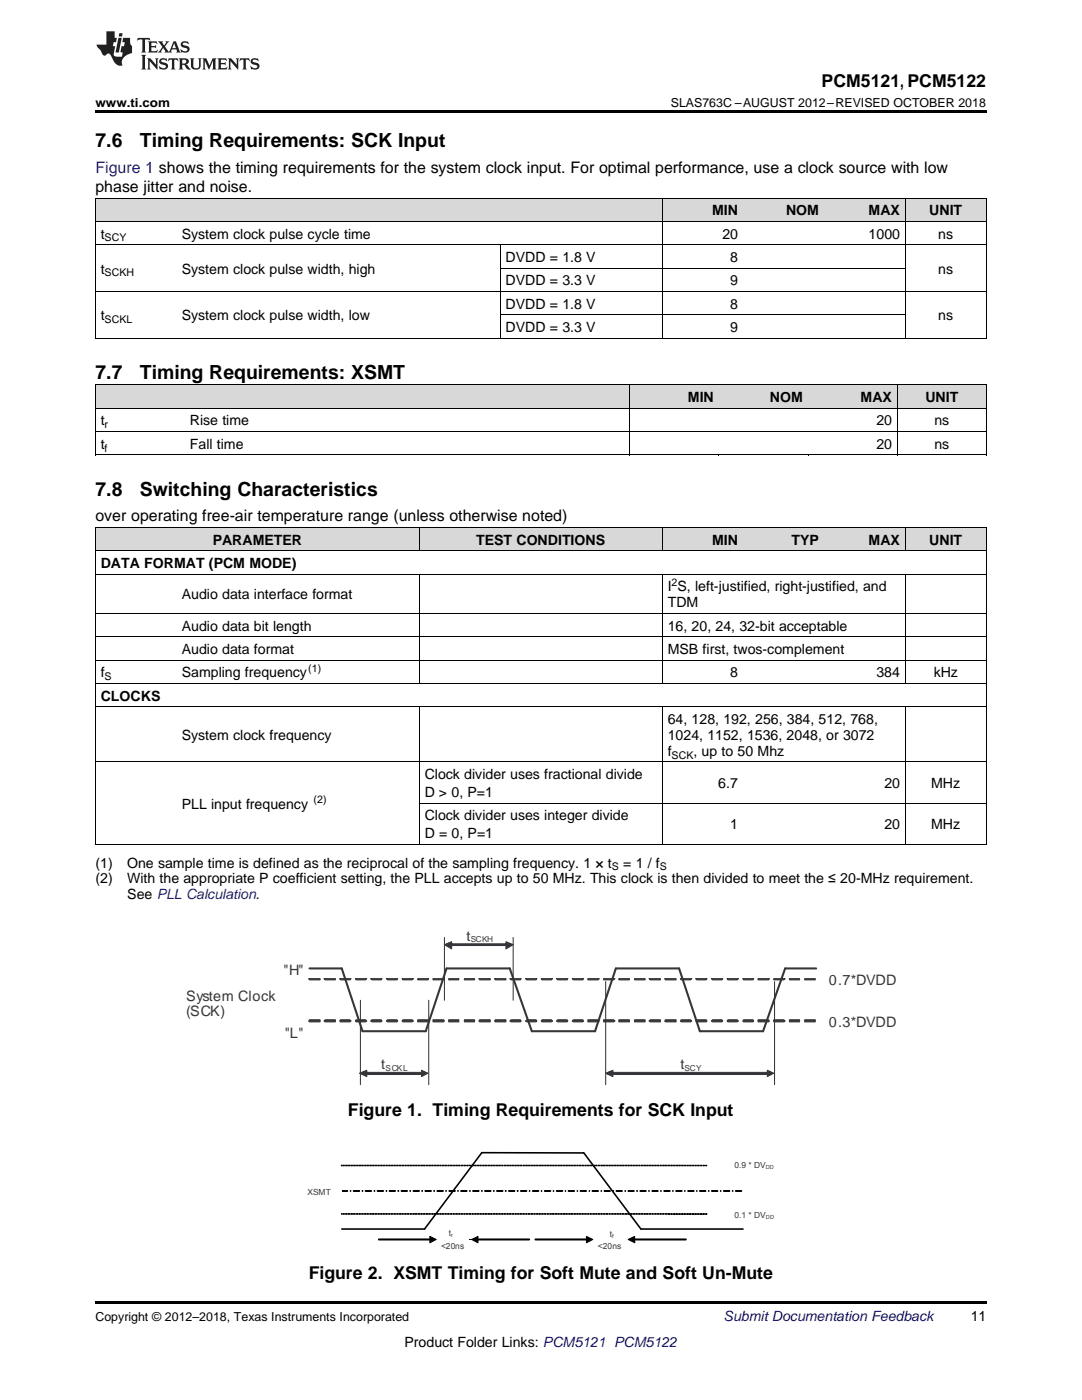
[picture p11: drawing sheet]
<svg xmlns="http://www.w3.org/2000/svg" width="216mm" height="279mm" viewBox="0 0 216 279" stroke-linecap="round" stroke-linejoin="round" font-family="sans-serif">
<defs><g id="words">
<g font-size="3.9">
<text x="19" y="29.3">7.6</text>
<text x="27.9" y="29.3">Timing Requirements: SCK Input</text>
<text x="19" y="75.6">7.7</text>
<text x="27.9" y="75.6">Timing Requirements: XSMT</text>
<text x="19" y="98.9">7.8</text>
<text x="27.9" y="98.9">Switching Characteristics</text>
</g>
<g font-size="3.5">
<text x="163.9" y="17.3">PCM5121, PCM5122</text>
<text x="69.4" y="222.7">Figure 1. Timing Requirements for SCK Input</text>
<text x="61.6" y="255.2">Figure 2. XSMT Timing for Soft Mute and Soft Un-Mute</text>
</g>
<text font-size="3.2" fill="#00f" x="19" y="34.4">Figure 1 shows the timing requirements for the system clock input. For optimal performance, use a clock source with low</text>
<g font-size="3.2">
<text x="19" y="38.3">phase jitter and noise.</text>
<text x="19" y="104.1">over operating free-air temperature range (unless otherwise noted)</text>
</g>
<g font-size="2.9" fill="#363539">
<text x="93.1" y="187.8">t</text>
<text x="56.6" y="194.5">&quot;H&quot;</text>
<text x="165.4" y="196.6">0.7*DVDD</text>
<text x="37.1" y="199.7">System Clock</text>
<text x="37.1" y="202.8">(SCK)</text>
<text x="56.8" y="207.1">&quot;L&quot;</text>
<text x="165.4" y="205">0.3*DVDD</text>
<text x="76.1" y="213.4">t</text>
<text x="135.8" y="213.4">t</text>
</g>
<g font-size="2.8">
<text x="20.1" y="47.6">t</text>
<text x="36.3" y="47.6">System clock pulse cycle time</text>
<text x="142.1" y="43">MIN</text>
<text x="144.1" y="47.6">20</text>
<text x="156.8" y="43">NOM</text>
<text x="173.3" y="43">MAX</text>
<text x="173.3" y="47.6">1000</text>
<text x="185.4" y="43">UNIT</text>
<text x="187.2" y="47.6">ns</text>
<text x="100.9" y="52.3">DVDD = 1.8 V</text>
<text x="145.7" y="52.3">8</text>
<text x="20.1" y="54.6">t</text>
<text x="36.3" y="54.6">System clock pulse width, high</text>
<text x="100.9" y="56.9">DVDD = 3.3 V</text>
<text x="145.7" y="56.9">9</text>
<text x="187.2" y="54.6">ns</text>
<text x="20.1" y="63.9">t</text>
<text x="36.3" y="63.9">System clock pulse width, low</text>
<text x="100.9" y="61.6">DVDD = 1.8 V</text>
<text x="145.7" y="61.6">8</text>
<text x="187.2" y="63.9">ns</text>
<text x="100.9" y="66.3">DVDD = 3.3 V</text>
<text x="145.7" y="66.3">9</text>
<text x="137.3" y="80.3">MIN</text>
<text x="153.6" y="80.3">NOM</text>
<text x="171.7" y="80.3">MAX</text>
<text x="184.6" y="80.3">UNIT</text>
<text x="20.1" y="84.9">t</text>
<text x="20.1" y="89.6">t</text>
<text x="37.9" y="84.9">Rise time</text>
<text x="37.9" y="89.6">Fall time</text>
<text x="174.9" y="84.9">20</text>
<text x="174.9" y="89.6">20</text>
<text x="186.4" y="84.9">ns</text>
<text x="186.4" y="89.6">ns</text>
<text x="20.1" y="113.4">DATA FORMAT (PCM MODE)</text>
<text x="42.4" y="108.7">PARAMETER</text>
<text x="95" y="108.7">TEST CONDITIONS</text>
<text x="142.1" y="108.7">MIN</text>
<text x="157.9" y="108.7">TYP</text>
<text x="173.3" y="108.7">MAX</text>
<text x="185.4" y="108.7">UNIT</text>
<text x="36.3" y="119.6">Audio data interface format</text>
<text x="133.2" y="118">I S, left-justified, right-justified, and</text>
<text x="36.3" y="125.9">Audio data bit length</text>
<text x="133.2" y="121.2">TDM</text>
<text x="133.2" y="125.9">16, 20, 24, 32-bit acceptable</text>
<text x="36.3" y="130.5">Audio data format</text>
<text x="133.2" y="130.5">MSB first, twos-complement</text>
<text x="20.1" y="135.2">f</text>
<text x="36.3" y="135.2">Sampling frequency</text>
<text x="145.7" y="135.2">8</text>
<text x="174.9" y="135.2">384</text>
<text x="186.3" y="135.2">kHz</text>
<text x="20.1" y="139.8">CLOCKS</text>
<text x="36.3" y="147.7">System clock frequency</text>
<text x="133.2" y="144.5">64, 128, 192, 256, 384, 512, 768,</text>
<text x="133.2" y="147.7">1024, 1152, 1536, 2048, or 3072</text>
<text x="84.7" y="155.5">Clock divider uses fractional divide</text>
<text x="133.2" y="150.8">f</text>
<text x="138.4" y="150.8">, up to 50 Mhz</text>
<text x="36.3" y="161.4">PLL input frequency</text>
<text x="84.7" y="159.1">D &gt; 0, P=1</text>
<text x="143.3" y="157.3">6.7</text>
<text x="176.5" y="157.3">20</text>
<text x="185.8" y="157.3">MHz</text>
<text x="84.7" y="163.7">Clock divider uses integer divide</text>
<text x="84.7" y="167.3">D = 0, P=1</text>
<text x="145.7" y="165.5">1</text>
<text x="176.5" y="165.5">20</text>
<text x="185.8" y="165.5">MHz</text>
<text x="19" y="173.1">(1)</text>
<text x="25.4" y="173.1">One sample time is defined as the reciprocal of the sampling frequency. 1 × t</text>
<text x="124.4" y="173.1">= 1 / f</text>
<text x="19" y="176.3">(2)</text>
<text x="25.4" y="176.3">With the appropriate P coefficient setting, the PLL accepts up to 50 MHz. This clock is then divided to meet the ≤ 20-MHz requirement.</text>
<text x="25.4" y="179.5">See PLL Calculation.</text>
<text x="193.7" y="263.6">11</text>
<text x="80.7" y="268.9">Product Folder Links: PCM5121 PCM5122</text>
</g>
<text font-size="2.8" fill="#0000c8" x="144.4" y="263.6">Submit Documentation Feedback</text>
<g font-size="2.5">
<text x="19" y="21.4">www.ti.com</text>
<text x="133.8" y="21.4">SLAS763C –AUGUST 2012–REVISED OCTOBER 2018</text>
<text x="19" y="263.6">Copyright © 2012–2018, Texas Instruments Incorporated</text>
</g>
<g font-size="2.1">
<text x="20.9" y="48.2">SCY</text>
<text x="20.9" y="55.2">SCKH</text>
<text x="20.9" y="64.5">SCKL</text>
<text x="20.9" y="85.5">r</text>
<text x="20.9" y="90.1">f</text>
<text x="134" y="116.9">2</text>
<text x="20.9" y="135.7">S</text>
<text x="61.5" y="134.1">(1)</text>
<text x="134" y="151.4">SCK</text>
<text x="62.6" y="160.3">(2)</text>
<text x="122.1" y="173.7">S</text>
<text x="131.7" y="173.7">S</text>
</g>
<g font-size="1.7" fill="#363539">
<text x="146.5" y="233.1">0.9 * DV</text>
<text x="61.3" y="238.4">XSMT</text>
<text x="146.5" y="243">0.1 * DV</text>
<text x="88" y="249.2">&lt;20ns</text>
<text x="89.6" y="246.7">t</text>
<text x="119.3" y="249.3">&lt;20ns</text>
<text x="121.7" y="246.8">t</text>
</g>
<g font-size="1.6" fill="#363539">
<text x="93.9" y="187.9">SCKH</text>
<text x="76.9" y="213.7">SCKL</text>
<text x="136.6" y="213.7">SCY</text>
</g>
<g font-size="1.1" fill="#363539">
<text x="152.8" y="233.3">DD</text>
<text x="152.8" y="243.3">DD</text>
<text x="90" y="246.9">r</text>
<text x="122.1" y="247.1">f</text>
</g>
</g></defs>
<g fill="#d8d8d8">
<path d="M19 105.3h16.2v4.7h-16.2z"/>
<path d="M35.2 105.3h48.5v4.7h-48.5z"/>
<path d="M83.7 105.3h48.5v4.7h-48.5z"/>
<path d="M132.2 105.3h16.1v4.7h-16.1z"/>
<path d="M148.3 105.3h16.2v4.7h-16.2z"/>
<path d="M164.5 105.3h16.2v4.7h-16.2z"/>
<path d="M180.7 105.3h16.1v4.7h-16.1z"/>
<path d="M19 76.9h17.8v4.6h-17.8z"/>
<path d="M36.8 76.9h88.9v4.6h-88.9z"/>
<path d="M125.7 76.9h17.8v4.6h-17.8z"/>
<path d="M143.5 76.9h17.8v4.6h-17.8z"/>
<path d="M161.3 76.9h17.8v4.6h-17.8z"/>
<path d="M179.1 76.9h17.7v4.6h-17.7z"/>
<path d="M19 39.6h16.2v4.6h-16.2z"/>
<path d="M35.2 39.6h64.6v4.6h-64.6z"/>
<path d="M99.8 39.6h32.4v4.6h-32.4z"/>
<path d="M132.2 39.6h16.1v4.6h-16.1z"/>
<path d="M148.3 39.6h16.2v4.6h-16.2z"/>
<path d="M164.5 39.6h16.2v4.6h-16.2z"/>
<path d="M180.7 39.6h16.1v4.6h-16.1z"/>
</g>
<path d="M19 259.7h177.8v.5h-177.8z" fill="#000"/>
<g fill="#000">
<path d="M68.1 232.5l.2 .2zM68.5 232.5l.1 .2zM68.8 232.5l.1 .2zM69.1 232.5h.1v.2zM69.4 232.5l.1 .2zM69.7 232.5l.1 .2zM70.1 232.5v.2zM70.4 232.5h.1l-.1 .2zM70.7 232.5l.1 .2zM71 232.5l.1 .2zM71.3 232.5l.1 .2zM71.6 232.5h.1v.2zM71.9 232.5l.2 .2zM72.3 232.5l.1 .2zM72.6 232.5l.1 .2zM72.9 232.5h.1v.2zM73.2 232.5l.1 .2zM73.5 232.5l.2 .2zM73.9 232.5v.2zM74.2 232.5h.1l-.1 .2zM74.5 232.5l.1 .2zM74.8 232.5l.1 .2zM75.1 232.5l.1 .2zM75.4 232.5h.2l-.1 .2zM75.8 232.5l.1 .2zM76.1 232.5l.1 .2zM76.4 232.5h.1v.2zM76.7 232.5h.1v.2zM77 232.5l.2 .2zM77.4 232.5l.1 .2zM77.7 232.5h.1l-.1 .2zM78 232.5h.1v.2zM78.3 232.5l.1 .2zM78.6 232.5l.1 .2zM78.9 232.5h.2l-.1 .2zM79.3 232.5h.1l-.1 .2zM79.6 232.5l.1 .2zM79.9 232.5l.1 .2zM80.2 232.5h.1v.2zM80.5 232.5h.1v.2zM80.9 232.5l.1 .2zM81.2 232.5l.1 .2zM81.5 232.5h.1v.2zM81.8 232.5l.1 .2zM82.1 232.5l.1 .2zM82.5 232.5v.2zM82.8 232.5h.1l-.1 .2zM83.1 232.5l.1 .2zM83.4 232.5l.1 .2zM83.7 232.5l.1 .2zM84 232.5h.1v.2zM84.3 232.5l.2 .2zM84.7 232.5l.1 .2zM85 232.5l.1 .2zM85.3 232.5h.1v.2zM85.6 232.5l.1 .2zM85.9 232.5l.1 .2zM86.3 232.5v.2zM86.6 232.5h.1l-.1 .2zM86.9 232.5l.1 .2zM87.2 232.5l.1 .2zM87.5 232.5l.1 .2zM87.8 232.5h.2l-.1 .2zM88.2 232.5l.1 .2zM88.5 232.5l.1 .2zM88.8 232.5h.1v.2zM89.1 232.5h.1v.2zM89.4 232.5l.2 .2zM89.8 232.5l.1 .2zM90.1 232.5h.1l-.1 .2zM90.4 232.5h.1l-.1 .2zM90.7 232.5l.1 .2zM91 232.5l.1 .2zM91.3 232.5h.2l-.1 .2zM91.6 232.5h.2l-.1 .2zM92 232.5l.1 .2zM92.3 232.5l.1 .2zM92.6 232.5h.1v.2zM92.9 232.5h.1v.2zM93.2 232.5l.2 .2zM93.6 232.5l.1 .2zM93.9 232.5h.1v.2zM94.2 232.5l.1 .2zM94.5 232.5l.1 .2zM94.8 232.5l.1 .2zM95.2 232.5h.1l-.1 .2zM95.5 232.5l.1 .2zM95.8 232.5l.1 .2zM96.1 232.5l.1 .2zM96.4 232.5h.1v.2zM96.7 232.5l.2 .2zM97.1 232.5l.1 .2zM97.4 232.5l.1 .2zM97.7 232.5h.1v.2zM98 232.5l.1 .2zM98.3 232.5l.1 .2zM98.7 232.5v.2zM99 232.5h.1l-.1 .2zM99.3 232.5l.1 .2zM99.6 232.5l.1 .2zM99.9 232.5l.1 .2zM100.2 232.5h.1v.2zM100.6 232.5l.1 .2zM100.9 232.5l.1 .2zM101.2 232.5l.1 .2zM101.5 232.5h.1v.2zM101.8 232.5l.1 .2zM102.1 232.5l.2 .2zM102.5 232.5h.1l-.1 .2zM102.8 232.5h.1l-.1 .2zM103.1 232.5l.1 .2zM103.4 232.5l.1 .2zM103.7 232.5h.2l-.1 .2zM104 232.5h.2l-.1 .2zM104.4 232.5l.1 .2zM104.7 232.5l.1 .2zM105 232.5h.1v.2zM105.3 232.5h.1v.2zM105.6 232.5l.2 .2zM106 232.5l.1 .2zM106.3 232.5h.1l-.1 .2zM106.6 232.5l.1 .2zM106.9 232.5l.1 .2zM107.2 232.5l.1 .2zM107.5 232.5h.2l-.1 .2zM107.9 232.5l.1 .2zM108.2 232.5l.1 .2zM108.5 232.5l.1 .2zM108.8 232.5h.1v.2zM109.1 232.5l.2 .2zM109.5 232.5l.1 .2zM109.8 232.5l.1 .2zM110.1 232.5h.1v.2zM110.4 232.5l.1 .2zM110.7 232.5l.1 .2zM111.1 232.5v.2zM111.4 232.5h.1l-.1 .2zM111.7 232.5l.1 .2zM112 232.5l.1 .2zM112.3 232.5l.1 .2zM112.6 232.5h.1v.2zM112.9 232.5l.2 .2zM113.3 232.5l.1 .2zM113.6 232.5l.1 .2zM113.9 232.5h.1v.2zM114.2 232.5l.1 .2zM114.5 232.5l.1 .2zM114.9 232.5v.2zM115.2 232.5h.1l-.1 .2zM115.5 232.5l.1 .2zM115.8 232.5l.1 .2zM116.1 232.5h.1v.2zM116.4 232.5h.2l-.1 .2zM116.8 232.5l.1 .2zM117.1 232.5l.1 .2zM117.4 232.5h.1v.2zM117.7 232.5h.1v.2zM118 232.5l.2 .2zM118.4 232.5l.1 .2zM118.7 232.5h.1l-.1 .2zM119 232.5h.1l-.1 .2zM119.3 232.5l.1 .2zM119.6 232.5l.1 .2zM119.9 232.5h.2l-.1 .2zM120.2 232.5l.2 .2zM120.6 232.5l.1 .2zM120.9 232.5l.1 .2zM121.2 232.5h.1v.2zM121.5 232.5l.2 .2zM121.8 232.5l.2 .2zM122.2 232.5l.1 .2zM122.5 232.5h.1v.2zM122.8 232.5l.1 .2zM123.1 232.5l.1 .2zM123.5 232.5v.2zM123.8 232.5h.1l-.1 .2zM124.1 232.5l.1 .2zM124.4 232.5l.1 .2zM124.7 232.5l.1 .2zM125 232.5h.1v.2zM125.3 232.5l.2 .2zM125.7 232.5l.1 .2zM126 232.5l.1 .2zM126.3 232.5h.1v.2zM126.6 232.5l.1 .2zM126.9 232.5l.1 .2zM127.3 232.5v.2zM127.6 232.5h.1l-.1 .2zM127.9 232.5l.1 .2zM128.2 232.5l.1 .2zM128.5 232.5l.1 .2zM128.8 232.5h.1v.2zM129.2 232.5l.1 .2zM129.5 232.5l.1 .2zM129.8 232.5h.1v.2zM130.1 232.5h.1v.2zM130.4 232.5l.1 .2zM130.8 232.5l.1 .2zM131.1 232.5h.1l-.1 .2zM131.4 232.5h.1l-.1 .2zM131.7 232.5l.1 .2zM132 232.5l.1 .2zM132.3 232.5h.2l-.1 .2zM132.6 232.5l.2 .2zM133 232.5l.1 .2zM133.3 232.5l.1 .2zM133.6 232.5h.1v.2zM133.9 232.5l.2 .2zM134.2 232.5l.2 .2zM134.6 232.5l.1 .2zM134.9 232.5h.1l-.1 .2zM135.2 232.5l.1 .2zM135.5 232.5l.1 .2zM135.8 232.5l.1 .2zM136.2 232.5h.1l-.1 .2zM136.4 232.6h.2l-.1 .1zM136.8 232.6l.1 .1zM137.1 232.6h.1v.1zM137.4 232.6l.1 .1zM137.7 232.6h.2l-.1 .1zM138.1 232.6l.1 .1zM138.4 232.6h.1v.1zM138.7 232.6l.1 .1zM139 232.6l.1 .1zM139.3 232.6l.1 .1zM139.6 232.6h.2l-.1 .1zM139.9 232.6l.2 .1zM140.3 232.6l.1 .1zM140.6 232.6l.1 .1zM140.9 232.6h.1v.1z" fill-rule="evenodd"/>
<path d="M68.1 237.6l1.3 .1-1.2 .1zM69.9 237.6l.1 .1zM70.5 237.6l1.3 .1-1.2 .1zM72.3 237.6l.1 .1zM72.9 237.6l1.2 .1-1.1 .1zM74.7 237.6l.1 .1zM75.3 237.6l1.2 .1-1.1 .1zM77 237.6l.2 .1zM77.7 237.6l1.2 .1-1.2 .1zM79.4 237.6l.1 .1zM80.1 237.6l1.2 .1-1.2 .1zM81.8 237.6h.1v.2zM82.4 237.6l1.3 .1-1.2 .1zM84.2 237.6h.1v.2zM84.8 237.6l1.3 .1-1.2 .1zM86.6 237.6h.1l-.1 .2zM87.2 237.6l1.3 .1-1.3 .1zM89 237.6v.2zM89.6 237.6l1.3 .1-1.3 .1zM91.3 237.6l.1 .1zM92 237.6l1.2 .1-1.2 .1zM93.7 237.6l.1 .1zM94.3 237.6l1.3 .1-1.2 .1zM96.1 237.6l.1 .1zM96.7 237.6l1.3 .1-1.2 .1zM98.5 237.6l.1 .1zM99.1 237.6l1.3 .1-1.2 .1zM100.8 237.6l.2 .1zM101.5 237.6l1.2 .1-1.1 .1zM103.2 237.6l.2 .1zM103.9 237.6l1.2 .1-1.2 .1zM105.6 237.7h.1zM106.3 237.6l1.2 .1-1.2 .1zM108 237.7h.1zM108.6 237.6l1.3 .1-1.2 .1zM110.4 237.7h.1zM111 237.6l1.3 .1-1.2 .1zM112.8 237.7h.1v.1zM113.4 237.7h1.2v.1zM115.1 237.7h.2l-.1 .1zM115.7 237.7h1.3v.1zM117.5 237.7h.2l-.1 .1zM118.1 237.7h1.3v.1zM119.9 237.6l.1 .1zM120.5 237.7h1.3l-.1 .1zM122.3 237.6l.1 .1zM122.9 237.7h1.3l-.1 .1zM124.7 237.6l.1 .1zM125.3 237.7h1.3l-.1 .1zM127 237.7h.2l-.1 .1zM127.7 237.7h1.3l-.1 .1zM129.4 237.7h.2zM130.1 237.7h1.2l-.1 .1zM131.8 237.7h.1zM132.5 237.6l1.2 .1-1.2 .1zM134.2 237.7h.1zM134.9 237.6l1.2 .1-1.2 .1zM136.6 237.7h.1v.1zM137.2 237.6l1.3 .1-1.2 .1zM139 237.7h.1l-.1 .1zM139.6 237.7h1.2v.1zM141.4 237.6l.1 .1zM142 237.7h1.2v.1zM143.7 237.6l.2 .1zM144.3 237.7h1.3v.1zM146.1 237.6l.1 .1zM146.7 237.7h1.3v.1z" fill-rule="evenodd"/>
<path d="M68.2 242.2l.1 .1h-.1zM68.5 242.2l.1 .1zM68.8 242.2l.1 .1zM69.1 242.2l.2 .1h-.2zM69.4 242.2l.2 .1h-.2zM69.8 242.2v.1zM70.1 242.2l.1 .1zM70.4 242.2l.1 .1h-.1zM70.7 242.2l.1 .1h-.1zM71 242.2l.1 .1zM71.3 242.2l.1 .1zM71.6 242.2l.2 .1h-.2zM72 242.2l.1 .1h-.1zM72.3 242.2l.1 .1zM72.6 242.2l.1 .1zM72.9 242.2l.2 .1h-.2zM73.2 242.2l.2 .1h-.2zM73.6 242.2l.1 .1zM73.9 242.2l.1 .1zM74.2 242.2l.1 .1h-.1zM74.5 242.2l.2 .1h-.2zM74.8 242.2l.1 .1zM75.1 242.2l.2 .1zM75.5 242.2l.1 .1h-.1zM75.8 242.2l.1 .1h-.1zM76.1 242.2l.1 .1zM76.4 242.2l.1 .1zM76.7 242.2l.2 .1h-.2zM77 242.2l.2 .1h-.2zM77.4 242.2l.1 .1zM77.7 242.2l.1 .1zM78 242.2l.2 .1h-.2zM78.4 242.2v.1zM78.6 242.2l.1 .1zM78.9 242.2l.2 .1zM79.3 242.2l.1 .1h-.1zM79.6 242.2l.1 .1zM79.9 242.2l.1 .1zM80.2 242.2l.1 .1zM80.5 242.2l.2 .1h-.2zM80.9 242.2l.1 .1zM81.2 242.2l.1 .1zM81.5 242.2l.1 .1zM81.8 242.2l.2 .1h-.2zM82.2 242.2v.1zM82.5 242.2l.1 .1zM82.8 242.2l.1 .1h-.1zM83.1 242.2l.1 .1h-.1zM83.4 242.2l.1 .1zM83.7 242.2l.1 .1zM84 242.2l.2 .1h-.2zM84.4 242.2l.1 .1h-.1zM84.7 242.2l.1 .1zM85 242.2l.1 .1zM85.3 242.2l.2 .1h-.2zM85.6 242.2l.2 .1h-.2zM86 242.2l.1 .1zM86.3 242.2l.1 .1zM86.6 242.2l.1 .1h-.1zM86.9 242.2l.1 .1h-.1zM87.2 242.2l.1 .1zM87.5 242.2l.1 .1zM87.8 242.2l.2 .1h-.2zM88.2 242.2l.1 .1h-.1zM88.5 242.2l.1 .1zM88.8 242.2l.1 .1zM89.1 242.2l.2 .1h-.2zM89.4 242.2l.2 .1h-.2zM89.8 242.2l.1 .1zM90.1 242.2l.1 .1zM90.4 242.2l.2 .1h-.2zM90.8 242.2v.1zM91 242.2l.1 .1zM91.3 242.2l.2 .1zM91.7 242.2l.1 .1h-.1zM92 242.2l.1 .1zM92.3 242.2l.1 .1zM92.6 242.2l.1 .1zM92.9 242.2l.2 .1h-.2zM93.3 242.2l.1 .1zM93.6 242.2l.1 .1zM93.9 242.2l.1 .1zM94.2 242.2l.2 .1h-.2zM94.6 242.2v.1zM94.8 242.2l.2 .1zM95.2 242.2l.1 .1zM95.5 242.2l.1 .1h-.1zM95.8 242.2l.1 .1zM96.1 242.2l.1 .1zM96.4 242.2l.2 .1h-.2zM96.8 242.2l.1 .1h-.1zM97.1 242.2l.1 .1zM97.4 242.2l.1 .1zM97.7 242.2l.2 .1h-.2zM98 242.2l.2 .1h-.2zM98.4 242.2l.1 .1zM98.7 242.2l.1 .1zM99 242.2l.1 .1h-.1zM99.3 242.2l.1 .1h-.1zM99.6 242.2l.1 .1zM99.9 242.2l.1 .1zM100.2 242.2l.2 .1h-.2zM100.6 242.2l.1 .1h-.1zM100.9 242.2l.1 .1zM101.2 242.2l.1 .1zM101.5 242.2l.2 .1h-.2zM101.8 242.2l.2 .1h-.2zM102.2 242.2l.1 .1zM102.5 242.2l.1 .1zM102.8 242.2l.1 .1h-.1zM103.1 242.2l.2 .1h-.2zM103.4 242.2l.1 .1zM103.7 242.2l.2 .1zM104.1 242.2l.1 .1h-.1zM104.4 242.2l.1 .1zM104.7 242.2l.1 .1zM105 242.2l.1 .1zM105.3 242.2l.2 .1h-.2zM105.7 242.2l.1 .1zM106 242.2l.1 .1zM106.3 242.2l.1 .1zM106.6 242.2l.2 .1h-.2zM107 242.2v.1zM107.2 242.2l.2 .1zM107.5 242.2l.2 .1zM107.9 242.2l.1 .1h-.1zM108.2 242.2l.1 .1zM108.5 242.2l.1 .1zM108.8 242.2l.1 .1zM109.1 242.2l.2 .1h-.2zM109.5 242.2l.1 .1zM109.8 242.2l.1 .1zM110.1 242.2l.2 .1h-.2zM110.4 242.2l.2 .1h-.2zM110.8 242.2v.1zM111.1 242.2l.1 .1zM111.4 242.2l.1 .1h-.1zM111.7 242.2l.1 .1h-.1zM112 242.2l.1 .1zM112.3 242.2l.1 .1zM112.6 242.2l.2 .1h-.2zM113 242.2l.1 .1h-.1zM113.3 242.2l.1 .1zM113.6 242.2l.1 .1zM113.9 242.2l.2 .1h-.2zM114.2 242.2l.2 .1h-.2zM114.6 242.2l.1 .1zM114.9 242.2l.1 .1zM115.2 242.2l.1 .1h-.1zM115.5 242.2l.1 .1h-.1zM115.8 242.2l.1 .1zM116.1 242.2l.1 .1zM116.5 242.2l.1 .1h-.1zM116.8 242.2l.1 .1zM117.1 242.2l.1 .1zM117.4 242.2l.1 .1zM117.7 242.2l.2 .1h-.2zM118.1 242.2l.1 .1zM118.4 242.2l.1 .1zM118.7 242.2l.1 .1zM119 242.2l.2 .1h-.2zM119.4 242.2v.1zM119.6 242.2l.2 .1zM119.9 242.2l.2 .1zM120.3 242.2l.1 .1h-.1zM120.6 242.2l.1 .1zM120.9 242.2l.1 .1zM121.2 242.2l.1 .1zM121.5 242.2l.2 .1h-.2zM121.9 242.2l.1 .1zM122.2 242.2l.1 .1zM122.5 242.2l.1 .1zM122.8 242.2l.2 .1h-.2zM123.2 242.2v.1zM123.5 242.2l.1 .1zM123.8 242.2l.1 .1h-.1zM124.1 242.2l.1 .1h-.1zM124.4 242.2l.1 .1zM124.7 242.2l.1 .1zM125 242.2l.2 .1h-.2zM125.4 242.2l.1 .1h-.1zM125.7 242.2l.1 .1zM126 242.2l.1 .1zM126.3 242.2l.2 .1h-.2zM126.6 242.2l.2 .1h-.2zM127 242.2l.1 .1zM127.3 242.2l.1 .1zM127.6 242.2l.1 .1h-.1zM127.9 242.2l.1 .1h-.1zM128.2 242.2l.1 .1zM128.5 242.2l.1 .1zM128.8 242.2l.2 .1h-.2zM129.2 242.2l.1 .1h-.1zM129.5 242.2l.1 .1zM129.8 242.2l.1 .1zM130.1 242.2l.2 .1h-.2zM130.5 242.2v.1zM130.8 242.2l.1 .1zM131.1 242.2l.1 .1zM131.4 242.2l.1 .1h-.1zM131.7 242.2l.1 .1zM132 242.2l.1 .1zM132.3 242.2l.2 .1zM132.7 242.2l.1 .1h-.1zM133 242.2l.1 .1zM133.3 242.2h.1v.2zM133.6 242.2h.1v.2zM133.9 242.2l.2 .2zM134.3 242.2l.1 .1-.1 .1zM134.6 242.2h.1l-.1 .2zM134.9 242.2h.1l-.1 .2zM135.2 242.2l.1 .2zM135.6 242.2l.1 .1-.1 .1zM135.8 242.2h.2l-.1 .2zM136.1 242.3a.1 .1 0 0 1 .2 0 .1 .1 0 0 1-.2 0zM136.5 242.2l.1 .2zM136.8 242.2l.1 .2zM137.1 242.2h.1v.2zM137.4 242.3a.1 .1 0 0 1 .2 0 .1 .1 0 0 1-.2 0zM137.8 242.2l.1 .2zM138.1 242.2l.1 .2zM138.4 242.2h.1v.2zM138.7 242.3a.1 .1 0 0 1 .2 0 .1 .1 0 0 1-.2 0zM139 242.2l.1 .2zM139.4 242.2v.2zM139.7 242.2h.1l-.1 .2zM139.9 242.3a.1 .1 0 0 1 .2 0 .1 .1 0 0 1-.2 0zM140.3 242.2l.1 .2zM140.6 242.2l.1 .2zM140.9 242.2h.1v.2z" fill-rule="evenodd"/>
</g>
<g fill="none" stroke="#000" stroke-width=".2">
<path d="M68.1 232.5l.2 .2zM68.1 237.6l1.3 .1-1.2 .1zM68.5 232.5l.1 .2zM68.8 232.5l.1 .2zM69.1 232.5h.1v.2zM69.4 232.5l.1 .2zM69.7 232.5l.1 .2zM69.9 237.6l.1 .1zM70.1 232.5v.2zM70.4 232.5h.1l-.1 .2zM70.5 237.6l1.3 .1-1.2 .1zM70.7 232.5l.1 .2z"/>
<path d="M71 232.5l.1 .2zM71.3 232.5l.1 .2zM71.6 232.5h.1v.2zM71.9 232.5l.2 .2zM72.3 232.5l.1 .2zM72.3 237.6l.1 .1zM72.6 232.5l.1 .2zM72.9 232.5h.1v.2zM72.9 237.6l1.2 .1-1.1 .1zM73.2 232.5l.1 .2zM73.5 232.5l.2 .2zM73.9 232.5v.2z"/>
<path d="M74.2 232.5h.1l-.1 .2zM74.5 232.5l.1 .2zM74.7 237.6l.1 .1zM74.8 232.5l.1 .2zM75.1 232.5l.1 .2zM75.3 237.6l1.2 .1-1.1 .1zM75.4 232.5h.2l-.1 .2zM75.8 232.5l.1 .2zM76.1 232.5l.1 .2zM76.4 232.5h.1v.2zM76.7 232.5h.1v.2zM77 232.5l.2 .2z"/>
<path d="M77 237.6l.2 .1zM77.4 232.5l.1 .2zM77.7 232.5h.1l-.1 .2zM77.7 237.6l1.2 .1-1.2 .1zM78 232.5h.1v.2zM78.3 232.5l.1 .2zM78.6 232.5l.1 .2zM78.9 232.5h.2l-.1 .2zM79.3 232.5h.1l-.1 .2zM79.4 237.6l.1 .1zM79.6 232.5l.1 .2zM79.9 232.5l.1 .2z"/>
<path d="M80.1 237.6l1.2 .1-1.2 .1zM80.2 232.5h.1v.2zM80.5 232.5h.1v.2zM80.9 232.5l.1 .2zM81.2 232.5l.1 .2zM81.5 232.5h.1v.2zM81.8 232.5l.1 .2zM81.8 237.6h.1v.2zM82.1 232.5l.1 .2zM82.4 237.6l1.3 .1-1.2 .1zM82.5 232.5v.2zM82.8 232.5h.1l-.1 .2z"/>
<path d="M83.1 232.5l.1 .2zM83.4 232.5l.1 .2zM83.7 232.5l.1 .2zM84 232.5h.1v.2zM84.2 237.6h.1v.2zM84.3 232.5l.2 .2zM84.7 232.5l.1 .2zM84.8 237.6l1.3 .1-1.2 .1zM85 232.5l.1 .2zM85.3 232.5h.1v.2zM85.6 232.5l.1 .2zM85.9 232.5l.1 .2z"/>
<path d="M86.3 232.5v.2zM86.6 232.5h.1l-.1 .2zM86.6 237.6h.1l-.1 .2zM86.9 232.5l.1 .2zM87.2 232.5l.1 .2zM87.2 237.6l1.3 .1-1.3 .1zM87.5 232.5l.1 .2zM87.8 232.5h.2l-.1 .2zM88.2 232.5l.1 .2zM88.5 232.5l.1 .2zM88.8 232.5h.1v.2zM89 237.6v.2z"/>
<path d="M89.1 232.5h.1v.2zM89.4 232.5l.2 .2zM89.6 237.6l1.3 .1-1.3 .1zM89.8 232.5l.1 .2zM90.1 232.5h.1l-.1 .2zM90.4 232.5h.1l-.1 .2zM90.7 232.5l.1 .2zM91 232.5l.1 .2zM91.3 237.6l.1 .1zM91.3 232.5h.2l-.1 .2zM91.6 232.5h.2l-.1 .2zM92 237.6l1.2 .1-1.2 .1z"/>
<path d="M92 232.5l.1 .2zM92.3 232.5l.1 .2zM92.6 232.5h.1v.2zM92.9 232.5h.1v.2zM93.2 232.5l.2 .2zM93.6 232.5l.1 .2zM93.7 237.6l.1 .1zM93.9 232.5h.1v.2zM94.2 232.5l.1 .2zM94.3 237.6l1.3 .1-1.2 .1zM94.5 232.5l.1 .2zM94.8 232.5l.1 .2z"/>
<path d="M95.2 232.5h.1l-.1 .2zM95.5 232.5l.1 .2zM95.8 232.5l.1 .2zM96.1 237.6l.1 .1zM96.1 232.5l.1 .2zM96.4 232.5h.1v.2zM96.7 232.5l.2 .2zM96.7 237.6l1.3 .1-1.2 .1zM97.1 232.5l.1 .2zM97.4 232.5l.1 .2zM97.7 232.5h.1v.2zM98 232.5l.1 .2z"/>
<path d="M98.3 232.5l.1 .2zM98.5 237.6l.1 .1zM98.7 232.5v.2zM99 232.5h.1l-.1 .2zM99.1 237.6l1.3 .1-1.2 .1zM99.3 232.5l.1 .2zM99.6 232.5l.1 .2zM99.9 232.5l.1 .2zM100.2 232.5h.1v.2zM100.6 232.5l.1 .2zM100.8 237.6l.2 .1zM100.9 232.5l.1 .2z"/>
<path d="M101.2 232.5l.1 .2zM101.5 232.5h.1v.2zM101.5 237.6l1.2 .1-1.1 .1zM101.8 232.5l.1 .2zM102.1 232.5l.2 .2zM102.5 232.5h.1l-.1 .2zM102.8 232.5h.1l-.1 .2zM103.1 232.5l.1 .2zM103.2 237.6l.2 .1zM103.4 232.5l.1 .2zM103.7 232.5h.2l-.1 .2zM103.9 237.6l1.2 .1-1.2 .1z"/>
<path d="M104 232.5h.2l-.1 .2zM104.4 232.5l.1 .2zM104.7 232.5l.1 .2zM105 232.5h.1v.2zM105.3 232.5h.1v.2zM105.6 237.7h.1zM105.6 232.5l.2 .2zM106 232.5l.1 .2zM106.3 237.6l1.2 .1-1.2 .1zM106.3 232.5h.1l-.1 .2zM106.6 232.5l.1 .2zM106.9 232.5l.1 .2z"/>
<path d="M107.2 232.5l.1 .2zM107.5 232.5h.2l-.1 .2zM107.9 232.5l.1 .2zM108 237.7h.1zM108.2 232.5l.1 .2zM108.5 232.5l.1 .2zM108.6 237.6l1.3 .1-1.2 .1zM108.8 232.5h.1v.2zM109.1 232.5l.2 .2zM109.5 232.5l.1 .2zM109.8 232.5l.1 .2zM110.1 232.5h.1v.2z"/>
<path d="M110.4 237.7h.1zM110.4 232.5l.1 .2zM110.7 232.5l.1 .2zM111 237.6l1.3 .1-1.2 .1zM111.1 232.5v.2zM111.4 232.5h.1l-.1 .2zM111.7 232.5l.1 .2zM112 232.5l.1 .2zM112.3 232.5l.1 .2zM112.6 232.5h.1v.2zM112.8 237.7h.1v.1zM112.9 232.5l.2 .2z"/>
<path d="M113.3 232.5l.1 .2zM113.4 237.7h1.2v.1zM113.6 232.5l.1 .2zM113.9 232.5h.1v.2zM114.2 232.5l.1 .2zM114.5 232.5l.1 .2zM114.9 232.5v.2zM115.1 237.7h.2l-.1 .1zM115.2 232.5h.1l-.1 .2zM115.5 232.5l.1 .2zM115.7 237.7h1.3v.1zM115.8 232.5l.1 .2z"/>
<path d="M116.1 232.5h.1v.2zM116.4 232.5h.2l-.1 .2zM116.8 232.5l.1 .2zM117.1 232.5l.1 .2zM117.4 232.5h.1v.2zM117.5 237.7h.2l-.1 .1zM117.7 232.5h.1v.2zM118 232.5l.2 .2zM118.1 237.7h1.3v.1zM118.4 232.5l.1 .2zM118.7 232.5h.1l-.1 .2zM119 232.5h.1l-.1 .2z"/>
<path d="M119.3 232.5l.1 .2zM119.6 232.5l.1 .2zM119.9 237.6l.1 .1zM119.9 232.5h.2l-.1 .2zM120.2 232.5l.2 .2zM120.5 237.7h1.3l-.1 .1zM120.6 232.5l.1 .2zM120.9 232.5l.1 .2zM121.2 232.5h.1v.2zM121.5 232.5l.2 .2zM121.8 232.5l.2 .2zM122.2 232.5l.1 .2z"/>
<path d="M122.3 237.6l.1 .1zM122.5 232.5h.1v.2zM122.8 232.5l.1 .2zM122.9 237.7h1.3l-.1 .1zM123.1 232.5l.1 .2zM123.5 232.5v.2zM123.8 232.5h.1l-.1 .2zM124.1 232.5l.1 .2zM124.4 232.5l.1 .2zM124.7 237.6l.1 .1zM124.7 232.5l.1 .2zM125 232.5h.1v.2z"/>
<path d="M125.3 237.7h1.3l-.1 .1zM125.3 232.5l.2 .2zM125.7 232.5l.1 .2zM126 232.5l.1 .2zM126.3 232.5h.1v.2zM126.6 232.5l.1 .2zM126.9 232.5l.1 .2zM127 237.7h.2l-.1 .1zM127.3 232.5v.2zM127.6 232.5h.1l-.1 .2zM127.7 237.7h1.3l-.1 .1zM127.9 232.5l.1 .2z"/>
<path d="M128.2 232.5l.1 .2zM128.5 232.5l.1 .2zM128.8 232.5h.1v.2zM129.2 232.5l.1 .2zM129.4 237.7h.2zM129.5 232.5l.1 .2zM129.8 232.5h.1v.2zM130.1 237.7h1.2l-.1 .1zM130.1 232.5h.1v.2zM130.4 232.5l.1 .2zM130.8 232.5l.1 .2zM131.1 232.5h.1l-.1 .2z"/>
<path d="M131.4 232.5h.1l-.1 .2zM131.7 232.5l.1 .2zM131.8 237.7h.1zM132 232.5l.1 .2zM132.3 232.5h.2l-.1 .2zM132.5 237.6l1.2 .1-1.2 .1zM132.6 232.5l.2 .2zM133 232.5l.1 .2zM133.3 232.5l.1 .2zM133.6 232.5h.1v.2zM133.9 232.5l.2 .2zM134.2 237.7h.1z"/>
<path d="M134.2 232.5l.2 .2zM134.6 232.5l.1 .2zM134.9 237.6l1.2 .1-1.2 .1zM134.9 232.5h.1l-.1 .2zM135.2 232.5l.1 .2zM135.5 232.5l.1 .2zM135.8 232.5l.1 .2zM136.2 232.5h.1l-.1 .2zM136.4 232.6h.2l-.1 .1zM136.6 237.7h.1v.1zM136.8 232.6l.1 .1zM137.1 232.6h.1v.1z"/>
<path d="M137.2 237.6l1.3 .1-1.2 .1zM137.4 232.6l.1 .1zM137.7 232.6h.2l-.1 .1zM138.1 232.6l.1 .1zM138.4 232.6h.1v.1zM138.7 232.6l.1 .1zM139 237.7h.1l-.1 .1zM139 232.6l.1 .1zM139.3 232.6l.1 .1zM139.6 237.7h1.2v.1zM139.6 232.6h.2l-.1 .1zM139.9 232.6l.2 .1z"/>
<path d="M140.3 232.6l.1 .1zM140.6 232.6l.1 .1zM140.9 232.6h.1v.1zM141.4 237.6l.1 .1zM142 237.7h1.2v.1zM143.7 237.6l.2 .1zM144.3 237.7h1.3v.1zM146.1 237.6l.1 .1zM146.7 237.7h1.3v.1zM68.2 242.2l.1 .1h-.1zM68.5 242.2l.1 .1zM68.8 242.2l.1 .1z"/>
<path d="M69.1 242.2l.2 .1h-.2zM69.4 242.2l.2 .1h-.2zM69.8 242.2v.1zM70.1 242.2l.1 .1zM70.4 242.2l.1 .1h-.1zM70.7 242.2l.1 .1h-.1zM71 242.2l.1 .1zM71.3 242.2l.1 .1zM71.6 242.2l.2 .1h-.2zM72 242.2l.1 .1h-.1zM72.3 242.2l.1 .1zM72.6 242.2l.1 .1z"/>
<path d="M72.9 242.2l.2 .1h-.2zM73.2 242.2l.2 .1h-.2zM73.6 242.2l.1 .1zM73.9 242.2l.1 .1zM74.2 242.2l.1 .1h-.1zM74.5 242.2l.2 .1h-.2zM74.8 242.2l.1 .1zM75.1 242.2l.2 .1zM75.5 242.2l.1 .1h-.1zM75.8 242.2l.1 .1h-.1zM76.1 242.2l.1 .1zM76.4 242.2l.1 .1z"/>
<path d="M76.7 242.2l.2 .1h-.2zM77 242.2l.2 .1h-.2zM77.4 242.2l.1 .1zM77.7 242.2l.1 .1zM78 242.2l.2 .1h-.2zM78.4 242.2v.1zM78.6 242.2l.1 .1zM78.9 242.2l.2 .1zM79.3 242.2l.1 .1h-.1zM79.6 242.2l.1 .1zM79.9 242.2l.1 .1zM80.2 242.2l.1 .1z"/>
<path d="M80.5 242.2l.2 .1h-.2zM80.9 242.2l.1 .1zM81.2 242.2l.1 .1zM81.5 242.2l.1 .1zM81.8 242.2l.2 .1h-.2zM82.2 242.2v.1zM82.5 242.2l.1 .1zM82.8 242.2l.1 .1h-.1zM83.1 242.2l.1 .1h-.1zM83.4 242.2l.1 .1zM83.7 242.2l.1 .1zM84 242.2l.2 .1h-.2z"/>
<path d="M84.4 242.2l.1 .1h-.1zM84.7 242.2l.1 .1zM85 242.2l.1 .1zM85.3 242.2l.2 .1h-.2zM85.6 242.2l.2 .1h-.2zM86 242.2l.1 .1zM86.3 242.2l.1 .1zM86.6 242.2l.1 .1h-.1zM86.9 242.2l.1 .1h-.1zM87.2 242.2l.1 .1zM87.5 242.2l.1 .1zM87.8 242.2l.2 .1h-.2z"/>
<path d="M88.2 242.2l.1 .1h-.1zM88.5 242.2l.1 .1zM88.8 242.2l.1 .1zM89.1 242.2l.2 .1h-.2zM89.4 242.2l.2 .1h-.2zM89.8 242.2l.1 .1zM90.1 242.2l.1 .1zM90.4 242.2l.2 .1h-.2zM90.8 242.2v.1zM91 242.2l.1 .1zM91.3 242.2l.2 .1zM91.7 242.2l.1 .1h-.1z"/>
<path d="M92 242.2l.1 .1zM92.3 242.2l.1 .1zM92.6 242.2l.1 .1zM92.9 242.2l.2 .1h-.2zM93.3 242.2l.1 .1zM93.6 242.2l.1 .1zM93.9 242.2l.1 .1zM94.2 242.2l.2 .1h-.2zM94.6 242.2v.1zM94.8 242.2l.2 .1zM95.2 242.2l.1 .1zM95.5 242.2l.1 .1h-.1z"/>
<path d="M95.8 242.2l.1 .1zM96.1 242.2l.1 .1zM96.4 242.2l.2 .1h-.2zM96.8 242.2l.1 .1h-.1zM97.1 242.2l.1 .1zM97.4 242.2l.1 .1zM97.7 242.2l.2 .1h-.2zM98 242.2l.2 .1h-.2zM98.4 242.2l.1 .1zM98.7 242.2l.1 .1zM99 242.2l.1 .1h-.1zM99.3 242.2l.1 .1h-.1z"/>
<path d="M99.6 242.2l.1 .1zM99.9 242.2l.1 .1zM100.2 242.2l.2 .1h-.2zM100.6 242.2l.1 .1h-.1zM100.9 242.2l.1 .1zM101.2 242.2l.1 .1zM101.5 242.2l.2 .1h-.2zM101.8 242.2l.2 .1h-.2zM102.2 242.2l.1 .1zM102.5 242.2l.1 .1zM102.8 242.2l.1 .1h-.1zM103.1 242.2l.2 .1h-.2z"/>
<path d="M103.4 242.2l.1 .1zM103.7 242.2l.2 .1zM104.1 242.2l.1 .1h-.1zM104.4 242.2l.1 .1zM104.7 242.2l.1 .1zM105 242.2l.1 .1zM105.3 242.2l.2 .1h-.2zM105.7 242.2l.1 .1zM106 242.2l.1 .1zM106.3 242.2l.1 .1zM106.6 242.2l.2 .1h-.2zM107 242.2v.1z"/>
<path d="M107.2 242.2l.2 .1zM107.5 242.2l.2 .1zM107.9 242.2l.1 .1h-.1zM108.2 242.2l.1 .1zM108.5 242.2l.1 .1zM108.8 242.2l.1 .1zM109.1 242.2l.2 .1h-.2zM109.5 242.2l.1 .1zM109.8 242.2l.1 .1zM110.1 242.2l.2 .1h-.2zM110.4 242.2l.2 .1h-.2zM110.8 242.2v.1z"/>
<path d="M111.1 242.2l.1 .1zM111.4 242.2l.1 .1h-.1zM111.7 242.2l.1 .1h-.1zM112 242.2l.1 .1zM112.3 242.2l.1 .1zM112.6 242.2l.2 .1h-.2zM113 242.2l.1 .1h-.1zM113.3 242.2l.1 .1zM113.6 242.2l.1 .1zM113.9 242.2l.2 .1h-.2zM114.2 242.2l.2 .1h-.2zM114.6 242.2l.1 .1z"/>
<path d="M114.9 242.2l.1 .1zM115.2 242.2l.1 .1h-.1zM115.5 242.2l.1 .1h-.1zM115.8 242.2l.1 .1zM116.1 242.2l.1 .1zM116.5 242.2l.1 .1h-.1zM116.8 242.2l.1 .1zM117.1 242.2l.1 .1zM117.4 242.2l.1 .1zM117.7 242.2l.2 .1h-.2zM118.1 242.2l.1 .1zM118.4 242.2l.1 .1z"/>
<path d="M118.7 242.2l.1 .1zM119 242.2l.2 .1h-.2zM119.4 242.2v.1zM119.6 242.2l.2 .1zM119.9 242.2l.2 .1zM120.3 242.2l.1 .1h-.1zM120.6 242.2l.1 .1zM120.9 242.2l.1 .1zM121.2 242.2l.1 .1zM121.5 242.2l.2 .1h-.2zM121.9 242.2l.1 .1zM122.2 242.2l.1 .1z"/>
<path d="M122.5 242.2l.1 .1zM122.8 242.2l.2 .1h-.2zM123.2 242.2v.1zM123.5 242.2l.1 .1zM123.8 242.2l.1 .1h-.1zM124.1 242.2l.1 .1h-.1zM124.4 242.2l.1 .1zM124.7 242.2l.1 .1zM125 242.2l.2 .1h-.2zM125.4 242.2l.1 .1h-.1zM125.7 242.2l.1 .1zM126 242.2l.1 .1z"/>
<path d="M126.3 242.2l.2 .1h-.2zM126.6 242.2l.2 .1h-.2zM127 242.2l.1 .1zM127.3 242.2l.1 .1zM127.6 242.2l.1 .1h-.1zM127.9 242.2l.1 .1h-.1zM128.2 242.2l.1 .1zM128.5 242.2l.1 .1zM128.8 242.2l.2 .1h-.2zM129.2 242.2l.1 .1h-.1zM129.5 242.2l.1 .1zM129.8 242.2l.1 .1z"/>
<path d="M130.1 242.2l.2 .1h-.2zM130.5 242.2v.1zM130.8 242.2l.1 .1zM131.1 242.2l.1 .1zM131.4 242.2l.1 .1h-.1zM131.7 242.2l.1 .1zM132 242.2l.1 .1zM132.3 242.2l.2 .1zM132.7 242.2l.1 .1h-.1zM133 242.2l.1 .1zM133.3 242.2h.1v.2zM133.6 242.2h.1v.2z"/>
<path d="M133.9 242.2l.2 .2zM134.3 242.2l.1 .1-.1 .1zM134.6 242.2h.1l-.1 .2zM134.9 242.2h.1l-.1 .2zM135.2 242.2l.1 .2zM135.6 242.2l.1 .1-.1 .1zM135.8 242.2h.2l-.1 .2zM136.5 242.2l.1 .2zM136.8 242.2l.1 .2zM137.1 242.2h.1v.2zM137.8 242.2l.1 .2zM138.1 242.2l.1 .2z"/>
<path d="M138.4 242.2h.1v.2zM139 242.2l.1 .2zM139.4 242.2v.2zM139.7 242.2h.1l-.1 .2zM140.3 242.2l.1 .2zM140.6 242.2l.1 .2zM140.9 242.2h.1v.2z"/>
<circle cx="136.2" cy="242.3" r=".1"/>
<circle cx="137.5" cy="242.3" r=".1"/>
<circle cx="138.8" cy="242.3" r=".1"/>
<circle cx="140" cy="242.3" r=".1"/>
</g>
<path d="M96.1 230l20.4 .1M116.5 230l11.4 15.3h20.4" fill="none" stroke="#000" stroke-width=".32"/>
<g fill="#fff">
<path d="M61.2 236h7v3.7h-7z" fill-rule="evenodd"/>
<path d="M144.4 241h10.4v3.8h-10.4z" fill-rule="evenodd"/>
</g>
<path d="M96.1 230l-11.4 15.3h-16.5" fill="none" stroke="#000" stroke-width=".32"/>
<g fill="#000">
<path d="M75.5 247.3h10.5l.1 .1-.1 .1h-10.4zM85.8 246.8l1.2 .6-1.2 .6z" fill-rule="evenodd"/>
<path d="M95.1 247.3h10.4l.2 .1-.2 .1h-10.3zM94.1 247.4l1.3-.6v1.2z" fill-rule="evenodd"/>
<path d="M106.8 247.3h10.5l.1 .1-.1 .1h-10.4zM117 246.8l1.3 .6-1.3 .6z" fill-rule="evenodd"/>
<path d="M126.3 247.3h10.5l.1 .1-.1 .1h-10.4zM125.3 247.4l1.3-.6 .1 1.2z" fill-rule="evenodd"/>
</g>
<path d="M75.5 247.3h10.5l.1 .1-.1 .1h-10.4zM85.8 246.8l1.2 .6-1.2 .6zM93.6 247.4h.5M94.1 247.4l1.3-.6v1.2zM95.1 247.3h10.4l.2 .1-.2 .1h-10.3zM106.8 247.3h10.5l.1 .1-.1 .1h-10.4zM117 246.8l1.3 .6-1.3 .6zM125.3 247.4l1.3-.6 .1 1.2zM126.3 247.3h10.5l.1 .1-.1 .1h-10.4z" fill="none" stroke="#000" stroke-width=".2"/>
<path d="M61.8 193.3h6.4l4.1 12.5h12.7l4.1-12.5M101.7 193.3l4.4 12.5M156.7 193.3l-4.4 12.5M118.7 205.8l4.2-12.5h12.6l4.2 12.5" fill="none" stroke="#363539" stroke-width=".41"/>
<path d="M61.6 195.3h2.3v.3h-2.1zM64.6 195.3h2.3v.3h-2zM67.8 195.3h2.3l-.3 .3h-1.9zM70.9 195.3h2.3l-.3 .3h-1.8zM73.9 195.3h2.3l-.1 .3h-1.9zM77.1 195.3h2.3l-.2 .3h-1.9zM80.2 195.3h2.3l-.3 .3h-1.8zM83.3 195.3h2.2l-.1 .3h-2.1zM86.4 195.3h2.3l-.2 .3h-2.1zM89.5 195.3h2.1v.3h-2.1zM92.7 195.3h2v.3h-2zM95.5 195.3h2.3v.3h-2.1zM98.7 195.3h2.3v.3h-2.2zM101.7 195.3h2.3l-.2 .3h-1.8zM104.9 195.3h2.2l-.1 .3h-1.9zM108 195.3h2.3l-.3 .3h-1.8zM111 195.3h2.3l-.2 .3h-1.8zM114.2 195.3h2.3l-.2 .3h-1.9zM117.3 195.3h2.3l-.3 .3h-2zM120.4 195.3h2.3l-.2 .3h-2.1zM123.5 195.3h2.1v.3h-2.1zM126.6 195.3h2.1v.3h-2.1zM129.5 195.3h2.3v.3h-2.1zM132.6 195.3h2.3v.3h-2.1zM135.8 195.3h2.2l-.2 .3h-1.9zM138.8 195.3h2.3l-.2 .3h-1.8zM141.9 195.3h2.3l-.1 .3h-1.9zM145.1 195.3h2.3l-.3 .3h-1.9zM148.2 195.3h2.2l-.2 .3h-1.8zM151.2 195.3h2.3l-.1 .3h-2.2zM154.4 195.3h2.3l-.3 .3h-2zM157.5 195.3h2v.3h-2zM160.6 195.3h2.1v.3h-2.1z" fill="#363539"/>
<g fill="none" stroke="#363539" stroke-width=".21">
<path d="M61.6 195.3h2.3v.3h-2.1zM64.6 195.3h2.3v.3h-2zM67.8 195.3h2.3l-.3 .3h-1.9zM70.9 195.3h2.3l-.3 .3h-1.8zM73.9 195.3h2.3l-.1 .3h-1.9zM77.1 195.3h2.3l-.2 .3h-1.9zM80.2 195.3h2.3l-.3 .3h-1.8zM83.3 195.3h2.2l-.1 .3h-2.1zM86.4 195.3h2.3l-.2 .3h-2.1zM89.5 195.3h2.1v.3h-2.1zM92.7 195.3h2v.3h-2zM95.5 195.3h2.3v.3h-2.1z"/>
<path d="M98.7 195.3h2.3v.3h-2.2zM101.7 195.3h2.3l-.2 .3h-1.8zM104.9 195.3h2.2l-.1 .3h-1.9zM108 195.3h2.3l-.3 .3h-1.8zM111 195.3h2.3l-.2 .3h-1.8zM114.2 195.3h2.3l-.2 .3h-1.9zM117.3 195.3h2.3l-.3 .3h-2zM120.4 195.3h2.3l-.2 .3h-2.1zM123.5 195.3h2.1v.3h-2.1zM126.6 195.3h2.1v.3h-2.1zM129.5 195.3h2.3v.3h-2.1zM132.6 195.3h2.3v.3h-2.1z"/>
<path d="M135.8 195.3h2.2l-.2 .3h-1.9zM138.8 195.3h2.3l-.2 .3h-1.8zM141.9 195.3h2.3l-.1 .3h-1.9zM145.1 195.3h2.3l-.3 .3h-1.9zM148.2 195.3h2.2l-.2 .3h-1.8zM151.2 195.3h2.3l-.1 .3h-2.2zM154.4 195.3h2.3l-.3 .3h-2zM157.5 195.3h2v.3h-2zM160.6 195.3h2.1v.3h-2.1z"/>
</g>
<path d="M89.1 193.3h12.6M156.7 193.3h6.1M139.7 205.8h12.6" fill="none" stroke="#363539" stroke-width=".41"/>
<path d="M61.8 203.5h2.1v.4h-2.1l-.2-.1zM64.6 203.8l.3-.3h2v.4h-2zM67.9 203.5h1.9l.3 .3-.3 .1h-1.9l-.1-.1zM71.1 203.5h1.8l.3 .3-.3 .1h-1.8l-.2-.1zM73.9 203.8l.3-.3h1.9l.1 .3-.1 .1h-1.9zM77.1 203.8l.2-.3h1.9l.2 .3-.2 .1h-1.9zM80.4 203.5h1.8l.3 .3-.3 .1h-1.8l-.2-.1zM83.3 203.5h2.1l.1 .3-.1 .1h-2.1zM86.4 203.5h2.1l.2 .3-.2 .1h-2.1zM89.5 203.5h2.1v.4h-2.1zM92.7 203.5h2v.4h-2zM95.7 203.5h2.1v.4h-2.1l-.2-.1zM98.8 203.5h2.2v.4h-2.2l-.1-.1zM101.7 203.8l.3-.3h1.8l.2 .3-.2 .1h-1.8zM104.9 203.8l.2-.3h1.9l.1 .3-.1 .1h-1.9zM108.2 203.5h1.8l.3 .3-.3 .1h-1.8l-.2-.1zM111 203.8l.3-.3h1.8l.2 .3-.2 .1h-1.8zM114.2 203.8l.2-.3h1.9l.2 .3-.2 .1h-1.9zM117.3 203.5h2l.3 .3-.3 .1h-2zM120.4 203.5h2.1l.2 .3-.2 .1h-2.1zM123.5 203.5h2.1v.4h-2.1zM126.6 203.5h2.1v.4h-2.1zM129.5 203.8l.2-.3h2.1v.4h-2.1zM132.8 203.5h2.1v.4h-2.1l-.2-.1zM135.9 203.5h1.9l.2 .3-.2 .1h-1.9l-.1-.1zM138.8 203.8l.3-.3h1.8l.2 .3-.2 .1h-1.8zM141.9 203.8l.3-.3h1.9l.1 .3-.1 .1h-1.9zM145.2 203.5h1.9l.3 .3-.3 .1h-1.9l-.1-.1zM148.4 203.5h1.8l.2 .3-.2 .1h-1.8l-.2-.1zM151.2 203.5h2.2l.1 .3-.1 .1h-2.2zM154.4 203.5h2l.3 .3-.3 .1h-2zM157.5 203.5h2v.4h-2zM160.6 203.5h2.1v.4h-2.1z" fill="#363539"/>
<g fill="none" stroke="#363539" stroke-width=".21">
<path d="M61.8 203.5h2.1v.4h-2.1l-.2-.1zM64.6 203.8l.3-.3h2v.4h-2zM67.9 203.5h1.9l.3 .3-.3 .1h-1.9l-.1-.1zM71.1 203.5h1.8l.3 .3-.3 .1h-1.8l-.2-.1zM74.2 203.5h1.9l.1 .3-.1 .1h-1.9l-.3-.1zM77.3 203.5h1.9l.2 .3-.2 .1h-1.9l-.2-.1zM80.4 203.5h1.8l.3 .3-.3 .1h-1.8l-.2-.1zM83.3 203.5h2.1l.1 .3-.1 .1h-2.1zM86.4 203.5h2.1l.2 .3-.2 .1h-2.1zM89.5 203.5h2.1v.4h-2.1zM92.7 203.5h2v.4h-2zM95.7 203.5h2.1v.4h-2.1l-.2-.1z"/>
<path d="M98.8 203.5h2.2v.4h-2.2l-.1-.1zM102 203.5h1.8l.2 .3-.2 .1h-1.8l-.3-.1zM105.1 203.5h1.9l.1 .3-.1 .1h-1.9l-.2-.1zM108.2 203.5h1.8l.3 .3-.3 .1h-1.8l-.2-.1zM111.3 203.5h1.8l.2 .3-.2 .1h-1.8l-.3-.1zM114.4 203.5h1.9l.2 .3-.2 .1h-1.9l-.2-.1zM117.3 203.5h2l.3 .3-.3 .1h-2zM120.4 203.5h2.1l.2 .3-.2 .1h-2.1zM123.5 203.5h2.1v.4h-2.1zM126.6 203.5h2.1v.4h-2.1zM129.7 203.5h2.1v.4h-2.1l-.2-.1zM132.8 203.5h2.1v.4h-2.1l-.2-.1z"/>
<path d="M135.9 203.5h1.9l.2 .3-.2 .1h-1.9l-.1-.1zM139.1 203.5h1.8l.2 .3-.2 .1h-1.8l-.3-.1zM142.2 203.5h1.9l.1 .3-.1 .1h-1.9l-.3-.1zM145.2 203.5h1.9l.3 .3-.3 .1h-1.9l-.1-.1zM148.4 203.5h1.8l.2 .3-.2 .1h-1.8l-.2-.1zM151.2 203.5h2.2l.1 .3-.1 .1h-2.2zM154.4 203.5h2l.3 .3-.3 .1h-2zM157.5 203.5h2v.4h-2zM160.6 203.5h2.1v.4h-2.1z"/>
</g>
<path d="M72.5 214h12.3l.2 .2-.2 .2h-12.3l-.2-.2zM71.7 214.2l1.5-.6v1.3zM84.1 213.6l1.3 .6-1.3 .7z" fill="#363539"/>
<path d="M71.9 199.6v16.9M85.5 199.6v16.9M88.7 187.1v12.5M102.4 187.1v12.5M120.9 195.9v20.6M154.6 195.9v20.6M71.7 214.2l1.5-.6v1.3zM72.5 214h12.3l.2 .2-.2 .2h-12.3l-.2-.2zM84.1 213.6l1.3 .6-1.3 .7z" fill="none" stroke="#363539" stroke-width=".21"/>
<path d="M106.1 205.8h12.6" fill="none" stroke="#363539" stroke-width=".41"/>
<path d="M121.2 214.2l.2-.2h32.4l.2 .2-.2 .2h-32.4zM120.9 214.2l1.4-.6v1.3zM153.1 213.6l1.3 .6-1.3 .7z" fill="#363539"/>
<path d="M120.9 214.2l1.4-.6v1.3zM121.2 214.2l.2-.2h32.4l.2 .2-.2 .2h-32.4zM153.1 213.6l1.3 .6-1.3 .7z" fill="none" stroke="#363539" stroke-width=".21"/>
<path d="M89.1 188.5l.3-.1h12.3l.3 .1-.3 .2h-12.3zM88.7 188.5l1.4-.6v1.5zM101 187.9l1.4 .6-1.4 .9z" fill="#363539"/>
<path d="M88.7 188.5l1.4-.6v1.5zM89.1 188.5l.3-.1h12.3l.3 .1-.3 .2h-12.3zM101 187.9l1.4 .6-1.4 .9z" fill="none" stroke="#363539" stroke-width=".21"/>
<g fill="none" stroke="#000" stroke-width=".2">
<path d="M19 39.5h177.8M19.1 39.5v28M132.1 39.5v28M180.6 39.5v28M196.8 39.5v28M19 58.2h177.8M19 48.8h177.8M19 44.2h177.8M99.8 48.9v18.6M99.8 53.5h80.9M19 76.8h177.8M19 67.5h177.8"/>
<path d="M19.1 76.8v14M99.8 62.8h80.9M125.7 76.8v14M179 76.8v14M196.8 76.8v14M19 90.8h177.8M19 86.1h177.8M19 81.5h177.8M19 114.6h177.8M19 109.9h177.8M19 105.3h177.8M19.1 105.3v63.3"/>
<path d="M83.6 105.3v4.7M83.6 114.6v21.9M132.1 105.3v4.7M132.1 114.6v21.9M180.6 105.3v4.7M180.6 114.6v21.9M196.8 105.3v63.3M19 136.4h177.8M19 131.7h177.8M19 127.1h177.8M19 122.4h177.8M19 152.1h177.8"/>
<path d="M19 141.1h177.8M83.6 141.1v27.5M132.1 141.1v27.5M180.6 141.1v27.5M19 168.5h177.8M83.7 160.3h113.1"/>
</g>
<g fill="#000">
<path d="M19 22h177.8v.5h-177.8zM19 67.5h.2zM99.7 67.5h.1zM132.1 67.5h.1zM148.2 67.5h.1zM164.4 67.5h.1zM180.6 67.5h.1zM196.7 67.5h.1zM19 90.8h.2zM125.6 90.8h.1zM143.4 90.8h.1zM161.2 90.8h.1z"/>
<path d="M179 90.8h.1zM196.7 90.8h.1zM19 168.5l.2 .1zM83.6 168.5l.1 .1zM132.1 168.5l.1 .1zM148.2 168.5l.1 .1zM164.4 168.5l.1 .1zM180.6 168.5l.1 .1zM196.7 168.5l.1 .1z"/>
</g>
<g fill="#231f20">
<path d="M27.5 7.6l-.1 .5 .4-.2h.6v.1v2.1l-.2 .4h1l-.3-.4v-2.1l.1-.1h.5l.5 .2-.2-.5zM29.5 8.3l.2 .3v1.5l-.2 .4h1.8l.2-.6a1.04 1.04 0 0 1-1.3 .2v-.7h.6l.3 .2v-.6l-.3 .2h-.6v-.6l.8-.1 .4 .3-.2-.5zM31.5 8.3l.9 1.1-.9 1.1h.8l-.2-.2 .5-.7 .4 .7-.2 .2h1.5l-.1-.2 .1-.4h.9l.1 .4-.2 .2h1l-.3-.3-.7-1.9h-.5l-.9 2-.8-1 .9-1h-.8l.1 .3-.3 .5-.4-.6 .2-.2zM34.7 8.6l.4 1h-.7zM36.3 8.4a.63 .63 0 0 0-.2 .7 .63 .63 0 0 0 .6 .4l.6 .2 .1 .2a.75 .75 0 0 1-.7 .4 .75 .75 0 0 1-.6-.5l.1 .7 .1-.1a1.11 1.11 0 0 0 1.5-.6 1.13 1.13 0 0 0-1.2-.8l-.1-.4a1.04 1.04 0 0 1 1.2 .2l-.2-.5-.1 .1-.5-.2zM28.2 10.9l.2 .4v2.2l-.2 .4h1l-.3-.4v-2.2l.3-.4zM29.3 11.6l.3 .4v1.5l-.3 .4h.8l-.2-.4v-1.3l1.5 1.7v-1.9l.2-.4h-.7l.2 .4v.9l-1.1-1.3zM32 11.8a.62 .62 0 0 0-.2 .7 .62 .62 0 0 0 .6 .4l.6 .1 .1 .3a.76 .76 0 0 1-.7 .3 .76 .76 0 0 1-.6-.4l.1 .7 .1-.1a1.11 1.11 0 0 0 1.5-.6 1.13 1.13 0 0 0-1.2-.8l-.1-.4a1.04 1.04 0 0 1 1.2 .2l-.2-.6-.1 .1-.5-.1zM33.7 11.6l-.2 .6a.61 .61 0 0 1 .8-.3v1.6l-.2 .4h.9l-.2-.4v-1.6a.63 .63 0 0 1 .8 .3l-.2-.6zM35.6 11.6l.3 .4v1.5l-.3 .4h1l-.2-.2v-.8l.5 .2a.76 .76 0 0 0 1.2 .7l-1-1a.58 .58 0 0 0 .6-.5 .58 .58 0 0 0-.5-.6zM36.4 11.9h.1a.45 .45 0 0 1 .5 .1 .45 .45 0 0 1 .1 .5l-.7 .2zM37.9 11.6l.2 .2a2.17 2.17 0 0 0 .3 1.9 .99 .99 0 0 0 1.6-.6v-1.1l.2-.4h-.7l.2 .2a1.92 1.92 0 0 1-.2 1.8 .6 .6 0 0 1-.9-.5v-1.1l.2-.4zM40.4 11.6l.2 .4v1.5l-.2 .4h.7l-.2-.4v-1.4l.8 1.8 .8-1.8v1.4l-.2 .4h.9l-.2-.4v-1.5l.2-.4h-.8l-.6 1.5-.6-1.5zM43.4 11.6l.2 .4v1.5l-.2 .4h1.8l.2-.6a1.04 1.04 0 0 1-1.3 .1v-.6h.5l.4 .2v-.6l-.4 .2h-.5v-.7h.8l.3 .3-.1-.6zM45.5 11.6l.2 .4v1.5l-.2 .4h.7l-.2-.4v-1.3l1.5 1.7v-1.9l.2-.4h-.7l.2 .4v.9l-1.1-1.3zM47.9 11.6l-.1 .6a.61 .61 0 0 1 .8-.3v1.6l-.3 .4h1l-.3-.4 .1-1.6a.63 .63 0 0 1 .7 .3l-.1-.6zM50.2 11.8a.62 .62 0 0 0-.2 .7 .62 .62 0 0 0 .6 .4l.6 .1 .2 .3a.76 .76 0 0 1-.8 .3 .76 .76 0 0 1-.6-.4l.1 .7 .2-.1a1.11 1.11 0 0 0 1.5-.6 1.13 1.13 0 0 0-1.3-.8l-.1-.4a1.04 1.04 0 0 1 1.2 .2l-.1-.6-.2 .1-.5-.1z"/>
<path d="M21.2 6.3v2.6h-1.9l.1 .4 .7 .9a.91 .91 0 0 0 1 .8 .56 .56 0 0 1 .5-.3 .56 .56 0 0 1 .5 .3l.4 .8a1.53 1.53 0 0 0 1.9 1.2 1.54 1.54 0 0 1 1-2.1l.9-.3v-1.4a1.52 1.52 0 0 1-.3-1.6h-1.4l-.2 .8h.5l-.2 .8h-.4l-.2 1v.2l.4 .1-.2 .8a1.93 1.93 0 0 1-1.6-.3l.3-1.8h-.5l.2-.8h.4l.2-.8h-.4v-1.3zM23.6 7.6l-.6 2.9h.7l.6-2.9zM23.8 6.6l-.1 .7h.6l.2-.7z"/>
</g>
<use href="#words"/>
</svg>
